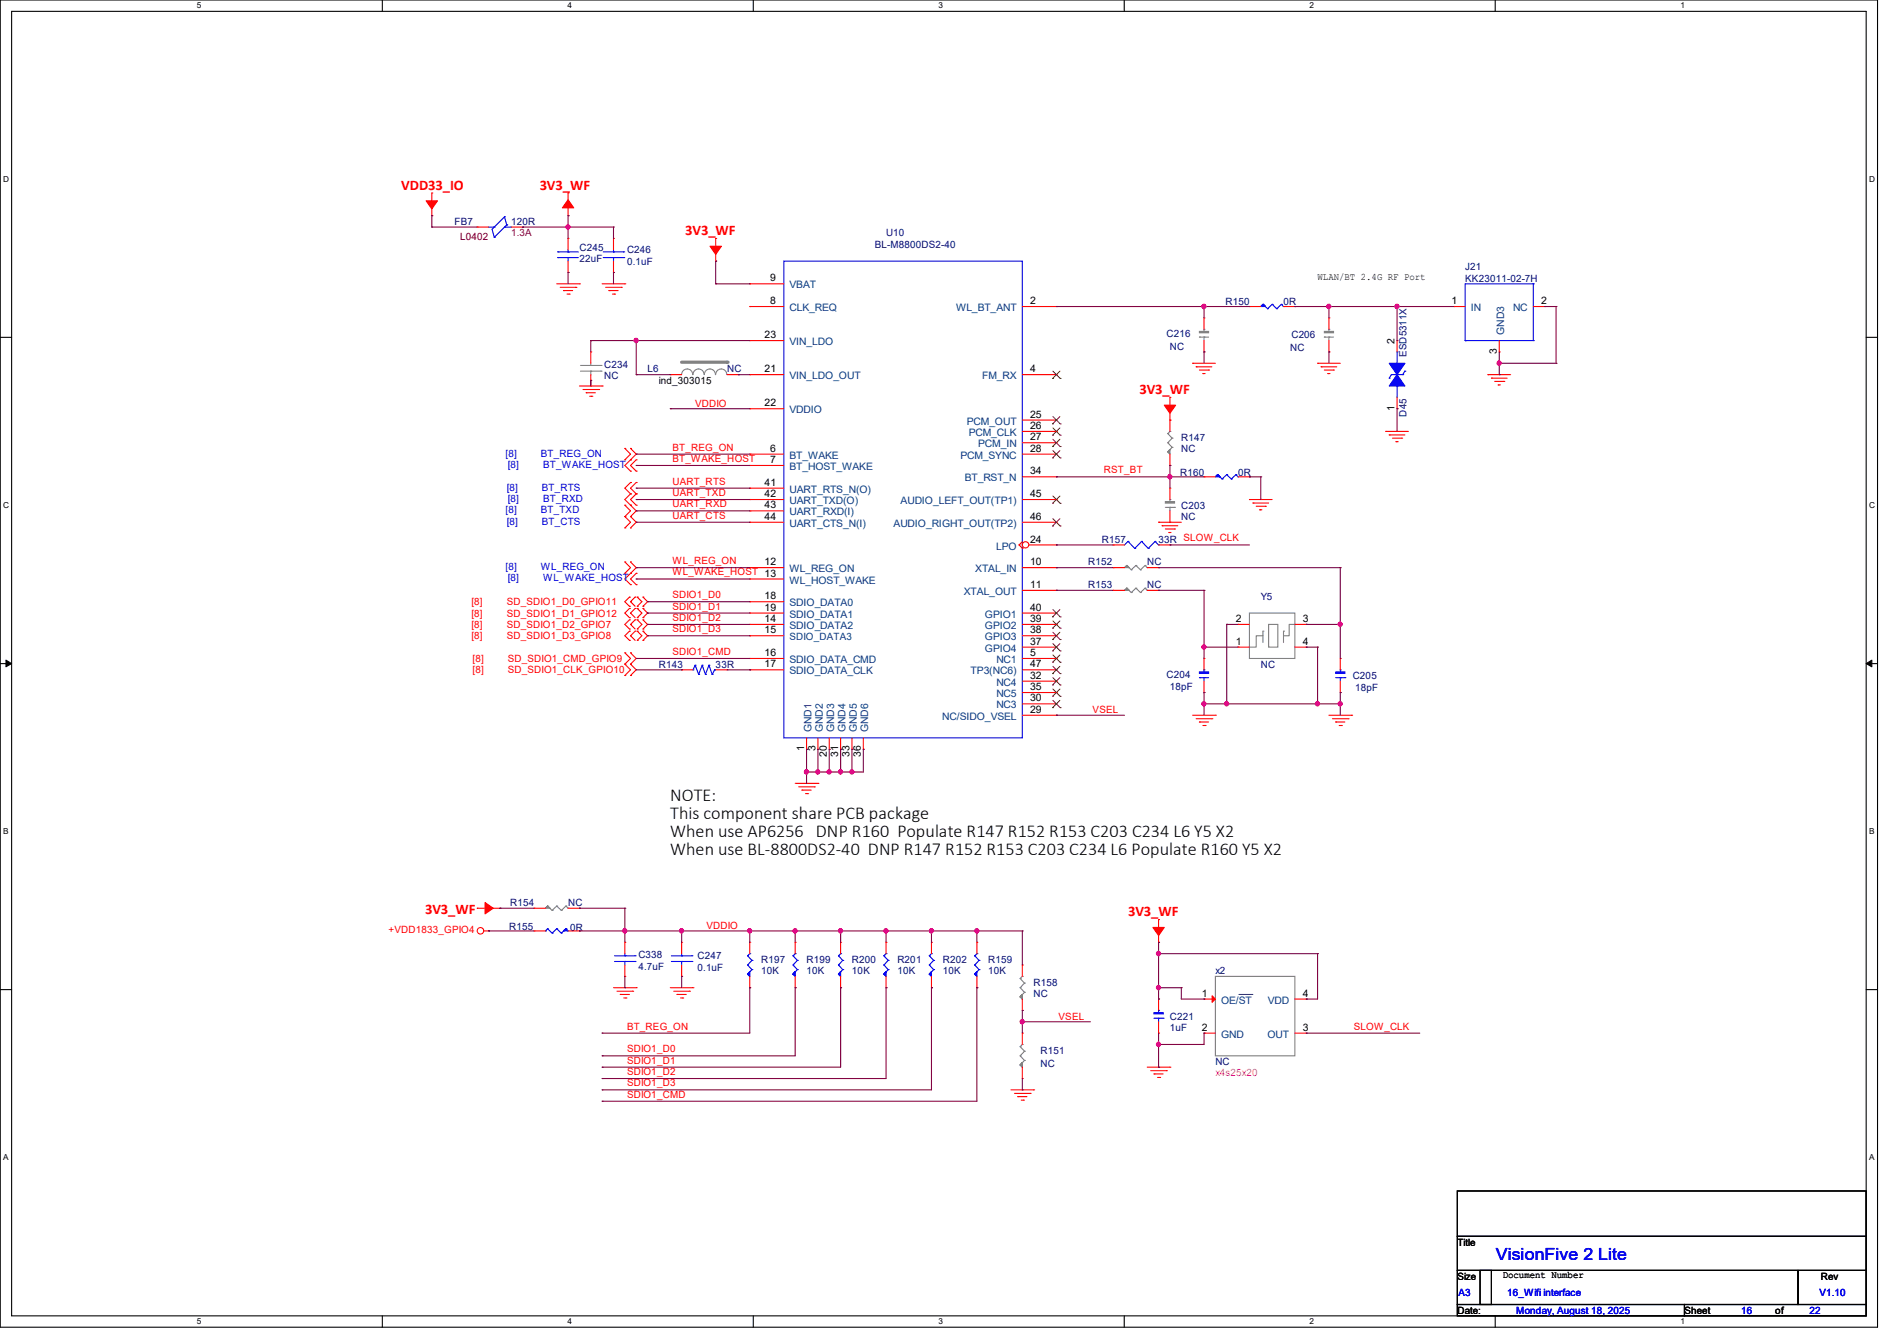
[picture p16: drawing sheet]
<svg xmlns="http://www.w3.org/2000/svg" width="297mm" height="210mm" viewBox="0 0 297 210" stroke-linecap="round" stroke-linejoin="round" font-family="sans-serif">
<defs><g id="words">
<g font-size="2.8">
<text x="104.9" y="125.4">NOTE:</text>
<text x="104.9" y="128.2">This component share PCB package</text>
<text x="104.9" y="131.1">When use AP6256 DNP R160 Populate R147 R152 R153 C203 C234 L6 Y5 X2</text>
<text x="104.9" y="133.9">When use BL-8800DS2-40 DNP R147 R152 R153 C203 C234 L6 Populate R160 Y5 X2</text>
</g>
<text font-size="2.6" fill="#00f" x="234.2" y="197.4">VisionFive 2 Lite</text>
<g font-size="2.3" fill="#f00">
<text x="62.8" y="29.7">VDD33_IO</text>
<text x="84.5" y="29.7">3V3_WF</text>
<text x="107.3" y="36.8">3V3_WF</text>
<text x="178.4" y="61.7">3V3_WF</text>
<text x="66.5" y="143.2">3V3_WF</text>
<text x="176.6" y="143.5">3V3_WF</text>
</g>
<g font-size="1.6" fill="#000080">
<text x="71.2" y="35.2">FB7</text>
<text x="80" y="35.2">120R</text>
<text x="90.7" y="39.3">C245</text>
<text x="90.7" y="41.1">22uF</text>
<text x="98.2" y="39.7">C246</text>
<text x="98.2" y="41.4">0.1uF</text>
<text x="136.9" y="38.8">BL-M8800DS2-40</text>
<text x="138.7" y="37">U10</text>
<text x="191.9" y="47.8">R150</text>
<text x="200.9" y="47.8">0R</text>
<text x="229.4" y="42.3">J21</text>
<text x="229.4" y="44.1">KK23011-02-7H</text>
<text x="182.6" y="52.8">C216</text>
<text x="202.2" y="53">C206</text>
<text x="94.6" y="57.6">C234</text>
<text x="94.6" y="59.4">NC</text>
<text x="101.4" y="58.3">L6</text>
<text x="113.8" y="58.3">NC</text>
<text x="183.2" y="54.8">NC</text>
<text x="202" y="54.9">NC</text>
<text x="220.2" y="55.8" transform="rotate(-90 220.2 55.8)">ESD5311X</text>
<text x="220.2" y="65.2" transform="rotate(-90 220.2 65.2)">D45</text>
<text x="185" y="69">R147</text>
<text x="185" y="70.8">NC</text>
<text x="184.8" y="74.5">R160</text>
<text x="193.8" y="74.5">0R</text>
<text x="185" y="79.7">C203</text>
<text x="185" y="81.4">NC</text>
<text x="170.4" y="88.6">R152</text>
<text x="172.5" y="85">R157</text>
<text x="179.6" y="88.6">NC</text>
<text x="181.4" y="85">33R SLOW_CLK</text>
<text x="170.4" y="92.1">R153</text>
<text x="179.6" y="92.1">NC</text>
<text x="197.4" y="93.9">Y5</text>
<text x="103.2" y="104.6">R143</text>
<text x="112.1" y="104.6">33R</text>
<text x="182.6" y="106.2">C204</text>
<text x="197.4" y="104.6">NC</text>
<text x="211.8" y="106.3">C205</text>
<text x="183.2" y="108.1">18pF</text>
<text x="212.2" y="108.3">18pF</text>
<text x="79.9" y="141.9">R154</text>
<text x="88.9" y="141.9">NC</text>
<text x="79.7" y="145.6">R155</text>
<text x="89.3" y="145.8">0R</text>
<text x="99.9" y="150.1">C338</text>
<text x="99.9" y="151.8">4.7uF</text>
<text x="109.2" y="150.2">C247</text>
<text x="109.2" y="152">0.1uF</text>
<text x="119.2" y="150.8">R197</text>
<text x="119.2" y="152.6">10K</text>
<text x="126.3" y="150.8">R199</text>
<text x="126.3" y="152.6">10K</text>
<text x="133.4" y="150.8">R200</text>
<text x="133.4" y="152.6">10K</text>
<text x="140.5" y="150.8">R201</text>
<text x="140.5" y="152.6">10K</text>
<text x="147.6" y="150.8">R202</text>
<text x="147.6" y="152.6">10K</text>
<text x="154.7" y="150.8">R159</text>
<text x="154.7" y="152.6">10K</text>
<text x="161.8" y="154.3">R158</text>
<text x="190.3" y="152.6">x2</text>
<text x="161.8" y="156.1">NC</text>
<text x="183.2" y="159.7">C221</text>
<text x="183.2" y="161.5">1uF</text>
<text x="162.9" y="165">R151</text>
<text x="162.9" y="167.1">NC</text>
<text x="190.3" y="166.8">NC</text>
</g>
<text font-size="1.6" fill="#800000" x="72.1" y="37.5">L0402</text>
<text font-size="1.6" fill="#800040" x="80.1" y="37">1.3A</text>
<g font-size="1.6">
<text x="120.6" y="44.1">9</text>
<text x="120.6" y="47.6">8</text>
<text x="161.3" y="47.6">2</text>
<text x="206.3" y="43.9">WLAN/BT 2.4G RF Port</text>
<text x="227.3" y="47.6">1</text>
<text x="241.3" y="47.6">2</text>
<text x="119.7" y="53">23</text>
<text x="218.4" y="53.9" transform="rotate(-90 218.4 53.9)">2</text>
<text x="119.7" y="58.3">21</text>
<text x="161.3" y="58.3">4</text>
<text x="234.4" y="55.5" transform="rotate(-90 234.4 55.5)">3</text>
<text x="103.2" y="60.1">ind_303015</text>
<text x="119.7" y="63.6">22</text>
<text x="161.3" y="65.4">25</text>
<text x="218.4" y="64.3" transform="rotate(-90 218.4 64.3)">1</text>
<text x="120.6" y="70.7">6</text>
<text x="161.3" y="67.2">26</text>
<text x="161.3" y="69">27</text>
<text x="161.3" y="70.7">28</text>
<text x="119.7" y="76.1">41</text>
<text x="119.7" y="77.9">42</text>
<text x="120.6" y="72.5">7</text>
<text x="161.3" y="74.3">34</text>
<text x="161.3" y="77.9">45</text>
<text x="119.7" y="79.6">43</text>
<text x="119.7" y="81.4">44</text>
<text x="161.3" y="81.4">46</text>
<text x="119.7" y="88.5">12</text>
<text x="161.3" y="88.5">10</text>
<text x="161.3" y="85">24</text>
<text x="119.7" y="93.9">18</text>
<text x="119.7" y="95.6">19</text>
<text x="161.3" y="95.6">40</text>
<text x="161.3" y="92.1">11</text>
<text x="119.7" y="97.4">14</text>
<text x="119.7" y="99.2">15</text>
<text x="161.3" y="97.4">39</text>
<text x="161.3" y="99.2">38</text>
<text x="161.3" y="101">37</text>
<text x="193.5" y="101">1</text>
<text x="193.5" y="97.4">2</text>
<text x="204" y="101">4</text>
<text x="204" y="97.4">3</text>
<text x="119.7" y="102.7">16</text>
<text x="119.7" y="104.5">17</text>
<text x="161.3" y="106.3">32</text>
<text x="161.3" y="104.5">47</text>
<text x="161.3" y="102.7">5</text>
<text x="161.3" y="111.6">29</text>
<text x="161.3" y="109.9">30</text>
<text x="161.3" y="108.1">35</text>
<text x="125.9" y="117.7" transform="rotate(-90 125.9 117.7)">1</text>
<text x="127.7" y="117.7" transform="rotate(-90 127.7 117.7)">3</text>
<text x="129.5" y="118.6" transform="rotate(-90 129.5 118.6)">20</text>
<text x="131.2" y="118.6" transform="rotate(-90 131.2 118.6)">31</text>
<text x="133" y="118.6" transform="rotate(-90 133 118.6)">33</text>
<text x="134.8" y="118.6" transform="rotate(-90 134.8 118.6)">36</text>
<text x="188.2" y="161.4">2</text>
<text x="188.2" y="156.1">1</text>
<text x="204" y="161.4">3</text>
<text x="204" y="156.1">4</text>
<text x="228.2" y="195.1">Title</text>
<text x="228.2" y="200.4">Size</text>
<text x="235.3" y="200.2">Document Number</text>
<text x="285.1" y="200.4">Rev</text>
<text x="228.2" y="205.7">Date:</text>
<text x="263.7" y="205.7">Sheet</text>
<text x="278" y="205.7">of</text>
</g>
<g font-size="1.6" fill="#004080">
<text x="123.6" y="45.2">VBAT</text>
<text x="123.6" y="48.7">CLK_REQ</text>
<text x="149.7" y="48.7">WL_BT_ANT</text>
<text x="230.3" y="48.7">IN</text>
<text x="235.5" y="52.5" transform="rotate(-90 235.5 52.5)">GND3</text>
<text x="236.9" y="48.7">NC</text>
<text x="123.6" y="59.4">VIN_LDO_OUT</text>
<text x="123.6" y="54.1">VIN_LDO</text>
<text x="153.8" y="59.4">FM_RX</text>
<text x="123.6" y="64.7">VDDIO</text>
<text x="123.6" y="71.8">BT_WAKE</text>
<text x="150.4" y="71.8">PCM_SYNC</text>
<text x="151.4" y="66.5">PCM_OUT</text>
<text x="151.7" y="68.3">PCM_CLK</text>
<text x="153.2" y="70.1">PCM_IN</text>
<text x="123.6" y="73.6">BT_HOST_WAKE</text>
<text x="123.6" y="77.2">UART_RTS_N(O)</text>
<text x="151" y="75.4">BT_RST_N</text>
<text x="123.6" y="79">UART_TXD(O)</text>
<text x="123.6" y="80.7">UART_RXD(I)</text>
<text x="123.6" y="82.5">UART_CTS_N(I)</text>
<text x="139.9" y="82.5">AUDIO_RIGHT_OUT(TP2)</text>
<text x="141" y="79">AUDIO_LEFT_OUT(TP1)</text>
<text x="123.6" y="89.6">WL_REG_ON</text>
<text x="152.7" y="89.6">XTAL_IN</text>
<text x="156" y="86.1">LPO</text>
<text x="123.6" y="91.4">WL_HOST_WAKE</text>
<text x="123.6" y="95">SDIO_DATA0</text>
<text x="150.9" y="93.2">XTAL_OUT</text>
<text x="123.6" y="96.7">SDIO_DATA1</text>
<text x="123.6" y="98.5">SDIO_DATA2</text>
<text x="123.6" y="100.3">SDIO_DATA3</text>
<text x="154.2" y="96.7">GPIO1</text>
<text x="154.2" y="98.5">GPIO2</text>
<text x="154.2" y="100.3">GPIO3</text>
<text x="123.6" y="103.8">SDIO_DATA_CMD</text>
<text x="123.6" y="105.6">SDIO_DATA_CLK</text>
<text x="152" y="105.6">TP3(NC6)</text>
<text x="154.2" y="102.1">GPIO4</text>
<text x="156" y="107.4">NC4</text>
<text x="156" y="103.8">NC1</text>
<text x="147.5" y="112.7">NC/SIDO_VSEL</text>
<text x="156" y="111">NC3</text>
<text x="156" y="109.2">NC5</text>
<text x="127" y="114.7" transform="rotate(-90 127 114.7)">GND1</text>
<text x="128.8" y="114.7" transform="rotate(-90 128.8 114.7)">GND2</text>
<text x="130.6" y="114.7" transform="rotate(-90 130.6 114.7)">GND3</text>
<text x="132.4" y="114.7" transform="rotate(-90 132.4 114.7)">GND4</text>
<text x="134.2" y="114.7" transform="rotate(-90 134.2 114.7)">GND5</text>
<text x="135.9" y="114.7" transform="rotate(-90 135.9 114.7)">GND6</text>
<text x="191.2" y="157.2">OE/ST</text>
<text x="198.5" y="157.2">VDD</text>
<text x="191.2" y="162.5">GND</text>
<text x="198.5" y="162.5">OUT</text>
</g>
<g font-size="1.6" fill="#f00">
<text x="108.8" y="63.7">VDDIO</text>
<text x="105.3" y="70.6">BT_REG_ON</text>
<text x="105.3" y="72.3">BT_WAKE_HOST</text>
<text x="105.3" y="75.9">UART_RTS</text>
<text x="105.3" y="77.7">UART_TXD</text>
<text x="172.8" y="74.1">RST_BT</text>
<text x="105.3" y="79.5">UART_RXD</text>
<text x="105.3" y="81.2">UART_CTS</text>
<text x="105.3" y="88.3">WL_REG_ON</text>
<text x="73.8" y="94.8">[8]</text>
<text x="79.3" y="94.8">SD_SDIO1_D0_GPIO11</text>
<text x="105.3" y="90.1">WL_WAKE_HOST 13</text>
<text x="105.3" y="93.7">SDIO1_D0</text>
<text x="105.3" y="95.5">SDIO1_D1</text>
<text x="73.8" y="96.6">[8]</text>
<text x="73.8" y="98.3">[8]</text>
<text x="73.8" y="100.1">[8]</text>
<text x="79.3" y="96.6">SD_SDIO1_D1_GPIO12</text>
<text x="79.3" y="98.3">SD_SDIO1_D2_GPIO7</text>
<text x="79.3" y="100.1">SD_SDIO1_D3_GPIO8</text>
<text x="105.3" y="97.2">SDIO1_D2</text>
<text x="105.3" y="99">SDIO1_D3</text>
<text x="74" y="103.7">[8]</text>
<text x="74" y="105.4">[8]</text>
<text x="79.5" y="103.7">SD_SDIO1_CMD_GPIO9</text>
<text x="79.5" y="105.4">SD_SDIO1_CLK_GPIO10</text>
<text x="105.3" y="102.6">SDIO1_CMD</text>
<text x="171.1" y="111.7">VSEL</text>
<text x="60.8" y="146.2">+VDD1833_GPIO4</text>
<text x="110.6" y="145.5">VDDIO</text>
<text x="98.2" y="161.2">BT_REG_ON</text>
<text x="165.7" y="159.7">VSEL</text>
<text x="212" y="161.2">SLOW_CLK</text>
<text x="98.2" y="164.8">SDIO1_D0</text>
<text x="98.2" y="166.6">SDIO1_D1</text>
<text x="98.2" y="171.9">SDIO1_CMD</text>
<text x="98.2" y="168.4">SDIO1_D2</text>
<text x="98.2" y="170.1">SDIO1_D3</text>
</g>
<g font-size="1.6" fill="#00f">
<text x="79.2" y="71.5">[8]</text>
<text x="84.7" y="71.5">BT_REG_ON</text>
<text x="79.3" y="76.8">[8]</text>
<text x="79.5" y="73.3">[8]</text>
<text x="84.8" y="76.8">BT_RTS</text>
<text x="85" y="73.3">BT_WAKE_HOST</text>
<text x="79.2" y="80.4">[8]</text>
<text x="79.3" y="82.2">[8]</text>
<text x="79.5" y="78.6">[8]</text>
<text x="84.7" y="80.4">BT_TXD</text>
<text x="84.8" y="82.2">BT_CTS</text>
<text x="85" y="78.6">BT_RXD</text>
<text x="79.2" y="89.3">[8]</text>
<text x="84.7" y="89.3">WL_REG_ON</text>
<text x="79.5" y="91.1">[8]</text>
<text x="85" y="91.1">WL_WAKE_HOST</text>
<text x="228.3" y="202.9">A3</text>
<text x="236" y="202.9">16_Wifi interface</text>
<text x="284.9" y="202.9">V1.10</text>
<text x="237.4" y="205.7">Monday, August 18, 2025</text>
<text x="272.6" y="205.7">16</text>
<text x="283.3" y="205.7">22</text>
</g>
<text font-size="1.6" fill="#f0f" x="190.3" y="168.6">x4s25x20</text>
<g font-size="1.3">
<text x="30.8" y="1.3">5</text>
<text x="88.9" y="1.3">4</text>
<text x="146.9" y="1.3">3</text>
<text x="205" y="1.3">2</text>
<text x="263.1" y="1.3">1</text>
<text x=".5" y="28.4">D</text>
<text x="292.7" y="28.4">D</text>
<text x=".5" y="79.5">C</text>
<text x="292.7" y="79.5">C</text>
<text x=".5" y="130.6">B</text>
<text x="292.7" y="130.6">B</text>
<text x=".5" y="181.7">A</text>
<text x="292.7" y="181.7">A</text>
<text x="30.8" y="207.4">5</text>
<text x="88.9" y="207.4">4</text>
<text x="146.9" y="207.4">3</text>
<text x="205" y="207.4">2</text>
<text x="263.1" y="207.4">1</text>
</g>
</g></defs>
<path d="M0 0h294v207.9h-294zM1.8 1.8h290.4v204.3h-290.4z" fill="none" stroke="#000" stroke-width=".17"/>
<g fill="#fff">
<path d="M30.8 .2h.7v1.4h-.7z"/>
<path d="M30.8 206.2h.7v1.4h-.7z"/>
</g>
<path d="M59.9 0v1.8M59.9 206.1v1.8" fill="none" stroke="#000" stroke-width=".17"/>
<g fill="#fff">
<path d="M88.9 .2h.6v1.4h-.6z"/>
<path d="M88.9 206.2h.6v1.4h-.6z"/>
</g>
<path d="M117.9 0v1.8M117.9 206.1v1.8" fill="none" stroke="#000" stroke-width=".17"/>
<g fill="#fff">
<path d="M146.9 .2h.7v1.4h-.7z"/>
<path d="M146.9 206.2h.7v1.4h-.7z"/>
</g>
<path d="M176 0v1.8M176 206.1v1.8" fill="none" stroke="#000" stroke-width=".17"/>
<g fill="#fff">
<path d="M205 .2h.7v1.4h-.7z"/>
<path d="M205 206.2h.7v1.4h-.7z"/>
</g>
<path d="M234.1 0v1.8M234.1 206.1v1.8" fill="none" stroke="#000" stroke-width=".17"/>
<g fill="#fff">
<path d="M263.1 .2h.7v1.4h-.7z"/>
<path d="M263.1 206.2h.7v1.4h-.7z"/>
<path d="M.5 27.3h.9v1.4h-.9z"/>
<path d="M292.7 27.3h.8v1.4h-.8z"/>
<path d="M.5 78.4h.9v1.4h-.9z"/>
<path d="M292.7 78.4h.8v1.4h-.8z"/>
</g>
<path d="M0 52.8h1.8M292.2 52.8h1.8" fill="none" stroke="#000" stroke-width=".17"/>
<g fill="#fff">
<path d="M.5 129.5h.8v1.4h-.8z"/>
<path d="M292.7 129.5h.8v1.4h-.8z"/>
</g>
<path d="M0 103.9h1.8M292.2 103.9h1.8" fill="none" stroke="#000" stroke-width=".17"/>
<path d="M.9 103.4l.9 .5-.9 .5zM292.2 103.9l.9-.5v1z" fill="#000" stroke="#000" stroke-width=".16"/>
<g fill="#fff">
<path d="M.5 180.5h.8v1.4h-.8z"/>
<path d="M292.7 180.5h.8v1.4h-.8z"/>
</g>
<path d="M0 155h1.8M292.2 155h1.8M228.2 186.5h64v7.1h-64zM228.2 193.6h64v5.4h-64zM228.2 199h5.3v5.3h-5.3zM231.7 199h49.8v5.3h-49.8zM281.5 199h10.7v5.3h-10.7zM228.2 204.3h35.5v1.8h-35.5zM263.7 204.3h28.5v1.8h-28.5z" fill="none" stroke="#000" stroke-width=".17"/>
<g fill="none" stroke="#f00" stroke-width=".17">
<path d="M67.6 33.8h.1M67.6 30.2h.1M67.6 30.2v2M67.6 32.6v1.2M88.9 33.8h.1M88.9 30.2h.1M88.9 30.2v2M88.9 32.6v1.2M112.1 37.3h.1M112.1 37.3v2M112.1 39.7v1.2M87.2 44.4h3.5"/>
<path d="M87.7 45h2.5M88.2 45.5h.1M88.2 45.5h1.5M88.8 46.1h.3M89.1 46.1h.1M90.2 45h.1M90.7 44.4h.1M94.3 44.4h3.5M94.8 45h2.5M95.3 45.5h.1M95.3 45.5h1.5M95.9 46.1h.3"/>
<path d="M96.2 46.1h.1M97.3 45h.1M97.8 44.4h.1M112.1 40.9h.1M186.7 56.9h.1M186.7 56.9h3.6M187.3 57.4h.1M187.3 57.4h2.4M187.8 58h1.4M188.3 58.5h.1M188.3 58.5h.4M188.5 49.8h.1"/>
<path d="M188.5 55.1h.1M188.5 49.8v1.8M188.5 53.3v1.8M189.2 58h.1M206.3 56.9h.1M206.3 56.9h3.5M206.8 57.4h.1M206.8 57.4h2.5M207.3 58h1.5M207.9 58.5h.1M207.9 58.5h.3M208.8 58h.1"/>
<path d="M233 58.7h.1M233 58.7h3.5M233.5 59.2h.1M233.5 59.2h2.5M234 59.7h1.5M235.5 59.7h.1M90.7 60.5h3.6M91.3 61h2.4M91.8 61.5h.1M91.8 61.5h1.4M92.3 62.1h.4M92.7 62.1h.1"/>
<path d="M93.7 61h.1M94.3 60.5h.1M97.8 72h.1M97.8 70.2h.1M97.8 79.1h.1M97.8 70.2l.9 .9-.9 .9M97.8 79.1l.9 .9-.9 .9M98.7 70.2h.1M98.7 72h.1M98.7 73.8h.1M98.7 77.3h.1M98.7 75.6h.1"/>
<path d="M98.7 79.1h.1M98.7 70.2l.9 .9-1.8 1.8 .9 .9M98.7 75.6l-.9 .9 .9 .8M98.7 77.3l-.9 .9 1.8 1.8-.9 .9M99.6 72h.1M99.6 73.8h.1M99.6 77.3h.1M99.6 75.6h.1M99.6 79.1h.1M99.6 72l-.9 .9 .9 .9M99.6 75.6l-.9 .9 .9 .8M99.6 77.3l-.9 .9 .9 .9"/>
<path d="M183.2 65.8h.1M183.2 62.2h.1M183.2 76.5h.1M183.2 62.2v2M183.2 64.6v1.2M183.2 76.5v1.7M195.6 78.2h.1M195.6 78.2h3.6M196.2 78.8h.1M196.2 78.8h2.4M196.7 79.3h1.4M197.2 79.8h.1"/>
<path d="M197.2 79.8h.4M198.1 79.3h.1M217 67.6h.1M217 67.6h3.5M217.5 68.1h.1M217.5 68.1h2.5M218 68.6h1.5M218.6 69.2h.1M218.6 69.2h.3M219.5 68.6h.1M234.6 60.3h.1M234.6 60.3h.3"/>
<path d="M97.8 80.9h.1M97.8 82.7h.1M97.8 89.8h.1M97.8 88h.1M97.8 80.9l.9 .9-.9 .9M97.8 88l.9 .9-.9 .9M98.6 95h.1M98.6 93.5h.1M98.6 96.7h.1M98.6 95.3h.1M98.6 98.5h.1M98.6 97.1h.1"/>
<path d="M98.6 98.8h.1M98.6 97.1l-.8 .7 .8 .7M98.6 93.5l-.8 .7 .8 .8M98.6 98.8l-.8 .8 .8 .7M98.6 95.3l-.8 .7 .8 .7M98.7 80.9h.1M98.7 82.7h.1M98.7 88h.1M98.7 89.8h.1M98.7 91.6h.1M98.7 94.2h.1M98.7 96h.1"/>
<path d="M98.7 97.8h.1M98.7 99.6h.1M98.7 80.9l.9 .9-.9 .9M98.7 88l.9 .9-1.8 1.8 .9 .9M98.7 94.2l.7 .8M98.7 96l.7 .7M98.7 97.8l.7 .7M98.7 99.6l.7 .7M99.4 93.5h.1M99.4 95.3h.1M99.4 97.1h.1M99.4 98.8h.1"/>
<path d="M99.4 95.3l-.7 .7M99.4 93.5l-.7 .7M99.4 97.1l-.7 .7M99.4 98.8l-.7 .8M99.6 89.8h.1M99.6 91.6h.1M99.6 89.8l-.9 .9 .9 .9M99.8 93.5h.1M99.8 95h.1M99.8 95.3h.1M99.8 96.7h.1M99.8 97.1h.1"/>
<path d="M99.8 98.5h.1M99.8 98.8h.1M99.8 93.5l.7 .7-.7 .8M99.8 95.3l.7 .7-.7 .7M99.8 97.1l.7 .7-.7 .7M99.8 98.8l.7 .8-.7 .7M100.7 93.5h.1M100.7 95h.1M100.7 95.3h.1M100.7 96.7h.1M100.7 97.1h.1M100.7 98.5h.1"/>
<path d="M100.7 98.8h.1M100.7 93.5l.7 .7-.7 .8M100.7 97.1l.7 .7-.7 .7M100.7 95.3l.7 .7-.7 .7M100.7 98.8l.7 .8-.7 .7M181.4 81.8h.1M181.4 81.8h3.6M181.9 82.3h.1M181.9 82.3h2.5M182.5 82.8h1.4M183 83.4h.1M183 83.4h.3"/>
<path d="M183.2 81.8h.1M183.2 80v1.8M183.9 82.8h.1M97.8 104h.1M97.8 102.2h.1M97.8 105.8h.1M97.8 102.2l.9 .9-.9 .9M97.8 104l.9 .9-.9 .9M98.6 100.3h.1M98.7 102.2h.1M98.7 104h.1M98.7 105.8h.1"/>
<path d="M98.7 102.2l.9 .9-.9 .9M98.7 104l.9 .9-.9 .9M99.8 100.3h.1M100.7 100.3h.1M106.7 104.9h.1M106.7 104.9h1.8M112.1 104.9h1.7M113.8 104.9h.1M186.7 112h3.6M187.3 112.6h2.4M187.8 113.1h.1M187.8 113.1h1.4"/>
<path d="M188.3 113.6h.4M188.7 113.6h.1M189.7 112.6h.1M190.3 112h.1M208.1 112h3.5M208.6 112.6h2.5M209.1 113.1h.1M209.1 113.1h1.5M209.7 113.6h.3M210 113.6h.1M211.1 112.6h.1M211.6 112h.1"/>
<path d="M124.5 122.7h3.6M125.1 123.2h2.4M125.6 123.7h.1M125.6 123.7h1.4M126.1 124.3h.3M126.4 124.3h.1M127.5 123.2h.1M128.1 122.7h.1M74.7 142.2h.1M74.7 142.2h2M75.8 145.8h.7M76.5 145.8h.1"/>
<path d="M77 142.2h1.3M78.3 142.2h.1M96.1 154.7h3.5M96.6 155.2h2.5M97.1 155.7h.1M97.1 155.7h1.5M97.7 156.3h.3M98 156.3h.1M99.1 155.2h.1M99.6 154.7h.1M104.9 154.7h3.6M105.5 155.2h2.4"/>
<path d="M106 155.7h.1M106 155.7h1.4M106.6 156.3h.3M106.9 156.3h.1M107.9 155.2h.1M108.5 154.7h.1M131.6 154.7h.1M131.6 147.6h.1M131.6 147.6v1.8M131.6 152.9v1.8M138.7 154.7h.1M138.7 147.6h.1"/>
<path d="M138.7 147.6v1.8M138.7 152.9v1.8M181.4 147.6h.1M181.4 144h.1M181.4 144v2M181.4 146.3v1.3M158.3 170.7h3.5M158.8 171.2h2.5M159.3 171.7h.1M159.3 171.7h1.5M159.9 172.3h.3M160.2 172.3h.1"/>
<path d="M161.3 171.2h.1M161.8 170.7h.1M179.6 167.1h3.6M180.2 167.7h2.4M180.7 168.2h.1M180.7 168.2h1.4M181.2 168.7h.4M181.6 168.7h.1M182.6 167.7h.1M183.2 167.1h.1"/>
<circle cx="75.2" cy="145.8" r=".51"/>
</g>
<g fill="#f00" stroke="#f00" stroke-width=".17">
<path d="M111.2 38.6h1.7l-.8 1.2z" fill-rule="evenodd"/>
<path d="M88.9 31.3l.9 1.3h-1.7z" fill-rule="evenodd"/>
<path d="M66.7 31.5h1.8l-.9 1.2z" fill-rule="evenodd"/>
<path d="M75.9 141.4l1.3 .8-1.3 .9z" fill-rule="evenodd"/>
<path d="M180.5 145.2h1.8l-.9 1.3z" fill-rule="evenodd"/>
<path d="M182.3 63.5h1.8l-.9 1.2z" fill-rule="evenodd"/>
</g>
<g fill="none" stroke="#808080" stroke-width=".17">
<path d="M106.7 58.7a.87 .87 0 0 1 .9-.9 .87 .87 0 0 1 .9 .9M108.5 58.7a.87 .87 0 0 1 .9-.9 .87 .87 0 0 1 .8 .9M110.3 58.7a.87 .87 0 0 1 .8-.9 .87 .87 0 0 1 .9 .9M112.1 58.7a.87 .87 0 0 1 .8-.9 .87 .87 0 0 1 .9 .9M187.8 52.8h.1M187.8 52.8h1.4M188.5 52.8h.1M188.5 51.6h.1M188.5 51.6v.3M188.5 52.8v.5M182.5 79.5h1.4M183.2 79.5h.1"/>
<path d="M183.2 78.2h.1M183.2 78.2v.4M183.2 79.5v.5M183.9 79.5h.1"/>
</g>
<g fill="#808080" stroke="#808080" stroke-width=".17">
<path d="M187.8 51.9h1.4v.2h-1.4z" fill-rule="evenodd"/>
<path d="M182.5 78.6h1.4v.2h-1.4z" fill-rule="evenodd"/>
</g>
<g fill="none" stroke="#00f" stroke-width=".17">
<path d="M108.5 104.9h.1M108.8 104.2h.1M108.8 104.2l.6 1.4M108.8 104.2l-.3 .7M109.4 105.6h.1M109.9 104.2h.1M109.9 104.2l.5 1.4M109.9 104.2l-.5 1.4M110.4 105.6h.1M111 104.2h.1M111 104.2l.5 1.4M111 104.2l-.6 1.4"/>
<path d="M111.5 105.6h.1M111.9 104.9h.1M111.9 104.9l-.4 .7M111.9 104.9h.2M131.3 152.6h.1M131.3 151.1h.1M131.3 149.7h.1M131.3 152.6l.3 .3M131.3 151.1l.7 .7M131.3 149.7l.7 .7M131.6 149.4h.1M131.6 149.4l-.3 .3"/>
<path d="M132 151.8h.1M132 150.4h.1M132 151.8l-.7 .8M132 150.4l-.7 .7M138.4 152.6h.1M138.4 151.1h.1M138.4 149.7h.1M138.4 152.6l.3 .3M138.4 151.1l.7 .7M138.4 149.7l.7 .7M138.7 149.4h.1M138.7 149.4l-.3 .3"/>
<path d="M139.1 151.8h.1M139.1 150.4h.1M139.1 151.8l-.7 .8M139.1 150.4l-.7 .7"/>
</g>
<g fill="#00f" stroke="#00f" stroke-width=".17">
<path d="M138.7 152.2v.7l-.3-.3z" fill-rule="evenodd"/>
<path d="M131.6 152.2v.7l-.3-.3z" fill-rule="evenodd"/>
</g>
<path d="M106.7 56.7h7.1" fill="none" stroke="#808080" stroke-width=".51"/>
<circle cx="113.8" cy="56.7" r=".25" fill="#808080"/>
<g fill="none" stroke="#f00" stroke-width=".17">
<path d="M104.9 58.7h.1M104.9 58.7h1.8M113.8 58.7h1.8M115.6 58.7h.1M117.4 44.4h.1M117.4 48h.1M117.4 58.7h.1M117.4 53.3h.1M117.4 58.7h5.3M117.4 48h5.3M117.4 44.4h5.3M117.4 53.3h5.3"/>
<path d="M160.1 58.7h5.3M160.1 48h5.3M165.4 48h.1M165.4 58.7h.1M195.6 48h.1M195.6 48h1.8M201 48h1.7M202.7 48h.1M117.4 71.1h.1M117.4 72.9h.1M117.4 64h.1M117.4 71.1h5.3"/>
<path d="M117.4 72.9h5.3M117.4 64h5.3M117.4 88.9h.1M117.4 90.7h.1M117.4 94.2h.1M117.4 96h.1M117.4 97.8h.1M117.4 99.6h.1M117.4 96h5.3M117.4 88.9h5.3M117.4 90.7h5.3M117.4 94.2h5.3"/>
<path d="M117.4 97.8h5.3M117.4 99.6h5.3M159.6 85.3h.1M159.6 85.3l.5 .6M160.1 85.9h.1M160.1 96h5.3M160.1 88.9h5.3M160.1 92.5h5.3M160.1 84.8l-.5 .5M165.4 96h.1M165.4 88.9h.1M165.4 92.5h.1"/>
<path d="M117.4 103.1h.1M117.4 104.9h.1M117.4 103.1h5.3M117.4 104.9h5.3M126.3 117.3h.1M126.3 115.6v1.7M128.1 117.3h.1M128.1 115.6v1.7M129.8 117.3h.1M129.8 115.6v1.7M131.6 117.3h.1M131.6 115.6v1.7"/>
<path d="M133.4 117.3h.1M133.4 115.6v1.7M135.2 117.3h.1M135.2 115.6v1.7M181.4 156.5h.1M181.4 156.5v1.7M181.4 161.8h.1M181.4 160v1.8"/>
</g>
<g fill="none" stroke="#00f" stroke-width=".17">
<path d="M122.7 40.9h37.4v74.7h-37.4zM197.7 47.7h.1M197.7 47.7l-.3 .3M197.7 47.7l.8 .6M198.5 48.3h.1M199.2 47.7h.1M199.2 47.7l-.7 .6M199.2 47.7l.7 .6M199.9 48.3h.1M200.6 47.7h.1M200.6 47.7l-.7 .6M200.6 47.7l.4 .3"/>
<path d="M201 48h.1M180.7 159.5h1.4M181.4 159.5h.1M181.4 158.2h.1M181.4 158.2v.4M181.4 159.5v.5M182.1 159.5h.1"/>
</g>
<g fill="#00f" stroke="#00f" stroke-width=".17">
<path d="M180.7 158.6h1.4v.2h-1.4z" fill-rule="evenodd"/>
<path d="M197.7 47.7l.4 .3h-.7l.3-.3 .4 .3z" fill-rule="evenodd"/>
</g>
<path d="M164.8 59.3h.1M164.8 58.1l1.2 1.2M165.9 58.1l-1.1 1.2M166 59.3h.1M164.8 96.6h.1M164.8 95.5l1.2 1.1M165.9 95.5l-1.1 1.1M166 96.6h.1" fill="none" stroke="#804000" stroke-width=".16"/>
<circle cx="160.6" cy="85.3" r=".5" fill="#fff" stroke="#f00" stroke-width=".17"/>
<g fill="none" stroke="#f00" stroke-width=".17">
<path d="M74.7 35.6h.1M74.7 35.6h1.8M80.1 35.6h1.7M81.8 35.6h.1M88.9 37.3h.1M88.9 37.3v1.8M96.1 37.3h.1M96.1 37.3v1.8M88.9 42.7h.1M88.9 40.9v1.8M92.5 55.1h.1M92.5 55.1v1.8"/>
<path d="M92.5 58.7v1.8M96.1 42.7h.1M96.1 40.9v1.8M208.1 49.8h.1M208.1 55.1h.1M208.1 49.8v1.8M208.1 53.3v1.8M218.7 53.3h.1M218.7 53.3v1.8M227.6 48h.1M227.6 48h1.8M234.7 55.1h.1"/>
<path d="M234.7 53.3v1.8M240.1 48h1.8M241.9 48h.1M92.5 60.5h.1M117.4 76.5h.1M117.4 78.2h.1M117.4 76.5h5.3M117.4 78.2h5.3M160.1 65.8h5.3M160.1 67.6h5.3M160.1 69.3h5.3M160.1 71.1h5.3"/>
<path d="M160.1 74.7h5.3M160.1 78.2h5.3M165.4 65.8h.1M165.4 67.6h.1M165.4 69.3h.1M165.4 71.1h.1M165.4 74.7h.1M165.4 78.2h.1M183.2 72.9h.1M183.2 65.8h.1M183.2 65.8v1.8M183.2 71.1v1.8"/>
<path d="M188.5 74.7h.1M188.5 74.7h1.8M193.8 74.7h1.8M195.6 74.7h.1M218.7 64h.1M218.7 62.2v1.8M117.4 80h.1M117.4 81.8h.1M117.4 80h5.3M117.4 81.8h5.3M160.1 97.8h5.3M160.1 99.6h5.3"/>
<path d="M160.1 81.8h5.3M161.1 85.3h4.3M165.4 85.3h.1M165.4 97.8h.1M165.4 99.6h.1M165.4 81.8h.1M174.3 88.9h.1M174.3 85.3h.1M174.3 92.5h.1M174.3 85.3h1.8M174.3 88.9h1.8M174.3 92.5h1.8"/>
<path d="M179.6 88.9h1.8M179.6 92.5h1.8M181.4 88.9h.1M181.4 92.5h.1M181.4 85.3h1.8M183.2 85.3h.1M193.8 97.8h.1M193.8 97.8h1.8M202.7 97.8h1.8M204.5 97.8h.1M160.1 112h5.3M160.1 110.2h5.3"/>
<path d="M160.1 106.7h5.3M160.1 108.5h5.3M160.1 101.3h5.3M160.1 104.9h5.3M160.1 103.1h5.3M165.4 112h.1M165.4 110.2h.1M165.4 106.7h.1M165.4 108.5h.1M165.4 101.3h.1M165.4 104.9h.1M165.4 103.1h.1"/>
<path d="M188.5 103.1h.1M188.5 108.5h.1M188.5 103.1v1.8M188.5 106.7v1.8M193.8 101.3h.1M193.8 101.3h1.8M202.7 101.3h1.8M204.5 101.3h.1M209.8 103.1h.1M209.8 108.5h.1M209.8 103.1v1.8M209.8 106.7v1.8"/>
<path d="M83.6 145.8h.1M83.6 142.2h.1M83.6 145.8h1.8M83.6 142.2h1.8M88.9 145.8h1.8M88.9 142.2h1.8M90.7 145.8h.1M90.7 142.2h.1M97.8 147.6h.1M97.8 152.9h.1M97.8 147.6v1.8M97.8 151.1v1.8"/>
<path d="M106.7 147.6h.1M106.7 152.9h.1M106.7 147.6v1.8M106.7 151.1v1.8M117.4 154.7h.1M117.4 147.6h.1M117.4 147.6v1.8M117.4 152.9v1.8M124.5 154.7h.1M124.5 147.6h.1M124.5 147.6v1.8M124.5 152.9v1.8"/>
<path d="M145.8 154.7h.1M145.8 147.6h.1M145.8 147.6v1.8M145.8 152.9v1.8M153 154.7h.1M153 147.6h.1M153 147.6v1.8M153 152.9v1.8M160.1 158.2h.1M160.1 151.1h.1M160.1 151.1v1.8M160.1 156.5v1.7"/>
<path d="M188.5 156.5h.1M188.5 156.5h1.8M202.7 156.5h1.8M204.5 156.5h.1M160.1 168.9h.1M160.1 161.8h.1M160.1 161.8v1.8M160.1 167.1v1.8M188.5 161.8h.1M188.5 161.8h1.8M202.7 161.8h1.8M204.5 161.8h.1"/>
</g>
<g fill="none" stroke="#804000" stroke-width=".16">
<path d="M164.8 66.4h.1M164.8 68.2h.1M164.8 69.9h.1M164.8 71.7h.1M164.8 78.8h.1M164.8 65.2l1.2 1.2M164.8 67l1.2 1.2M164.8 68.8l1.2 1.1M164.8 70.6l1.2 1.1M164.8 77.7l1.2 1.1M165.9 65.2l-1.1 1.2M165.9 67l-1.1 1.2"/>
<path d="M165.9 68.8l-1.1 1.1M165.9 70.6l-1.1 1.1M165.9 77.7l-1.1 1.1M166 66.4h.1M166 68.2h.1M166 69.9h.1M166 71.7h.1M166 78.8h.1M164.8 98.4h.1M164.8 82.4h.1M164.8 97.2l1.2 1.2M164.8 99l1.2 1.2"/>
<path d="M164.8 81.2l1.2 1.2M165.9 97.2l-1.1 1.2M165.9 99l-1.1 1.2M165.9 81.2l-1.1 1.2M166 98.4h.1M166 82.4h.1M164.8 110.8h.1M164.8 107.3h.1M164.8 109.1h.1M164.8 100.2h.1M164.8 101.9h.1M164.8 105.5h.1"/>
<path d="M164.8 103.7h.1M164.8 109.7l1.2 1.1M164.8 106.1l1.2 1.2M164.8 107.9l1.2 1.2M164.8 100.8l1.2 1.1M164.8 104.4l1.2 1.1M164.8 102.6l1.2 1.1M165.9 109.7l-1.1 1.1M165.9 106.1l-1.1 1.2M165.9 107.9l-1.1 1.2M165.9 100.8l-1.1 1.1M165.9 104.4l-1.1 1.1"/>
<path d="M165.9 102.6l-1.1 1.1M166 110.8h.1M166 107.3h.1M166 109.1h.1M166 100.2h.1M166 101.9h.1M166 105.5h.1M166 103.7h.1"/>
</g>
<g fill="none" stroke="#00f" stroke-width=".17">
<path d="M76.5 35.6h.9M77.4 37.2h.1M77.4 35.6h.1M79 34h.1M79 35.6h.1M79 34l-2 1.9 .4 1.3M79 35.6h1.1M79 34l.3 1.2M79.3 35.2h.1M79.3 35.2l-1.9 2M87.3 39.5h.1M87.3 39.5h3.3"/>
<path d="M88.9 39.5h.1M88.9 39.1v.4M94.4 39.5h3.3M96.1 39.5h.1M96.1 39.1v.4M97.7 39.5h.1M87.3 40.3h.1M87.3 40.3h3.3M88.9 40.3h.1M88.9 40.3v.6M94.4 40.3h3.3M96.1 40.3h.1"/>
<path d="M96.1 40.3v.6M97.7 40.3h.1M217.5 59.2h.1M218.7 55.1h.1M218.7 55.1v1.8M219.6 58.7h.1M219.6 58.7h-1.8l-.3 .5M220 58.1h.1M220 58.1l-.4 .6M229.4 53.3h.1M229.4 53.3h10.7M240.1 44.4h.1"/>
<path d="M240.1 53.3h.1M240.1 44.4h-10.7v8.9M240.1 44.4v8.9M190.6 74.3h.1M190.6 74.3l-.3 .4M190.6 74.3l.7 .7M191.3 75h.1M192.1 74.3h.1M192.1 74.3l-.8 .7M192.1 74.3l.7 .7M192.8 75h.1M193.5 74.3h.1"/>
<path d="M193.5 74.3l-.7 .7M193.5 74.3l.3 .4M193.8 74.7h.1M218.7 60.5h.1M218.7 60.5v1.7M176.6 84.8h.1M176.6 84.8l-.5 .5M176.6 84.8l1.1 1.1M177.7 85.9h.1M178.7 84.8h.1M178.7 84.8l-1 1.1M178.7 84.8l1.1 1.1"/>
<path d="M179.8 85.9h.1M180.8 84.8h.1M180.8 84.8l-1 1.1M180.8 84.8l.6 .5M181.4 85.3h.1M187.8 106.1h.1M187.8 106.1h1.4M188.5 106.1h.1M188.5 104.9h.1M188.5 104.9v.3M188.5 106.1v.6M209.1 106.1h1.5"/>
<path d="M209.8 106.1h.1M209.8 104.9h.1M209.8 104.9v.3M209.8 106.1v.6M210.6 106.1h.1M85.4 145.8h.1M85.7 145.5h.1M85.7 145.5l.7 .6M85.7 145.5l-.3 .3M86.4 146.1h.1M87.2 145.5h.1M87.2 145.5l.7 .6"/>
<path d="M87.2 145.5l-.8 .6M87.9 146.1h.1M88.6 145.5h.1M88.6 145.5l.3 .3M88.6 145.5l-.7 .6M96.2 150.6h3.2M96.2 149.7h3.2M97.8 149.7h.1M97.8 150.6h.1M97.8 149.4v.3M97.8 150.6v.5M99.4 150.6h.1"/>
<path d="M99.4 149.7h.1M105.1 150.6h3.2M105.1 149.7h3.2M106.7 149.7h.1M106.7 150.6h.1M106.7 149.4v.3M106.7 150.6v.5M108.3 150.6h.1M108.3 149.7h.1M117.1 152.6h.1M117.1 151.1h.1M117.1 149.7h.1"/>
<path d="M117.1 152.6l.3 .3M117.1 151.1l.6 .7M117.1 149.7l.6 .7M117.4 149.4h.1M117.4 149.4l-.3 .3M117.7 151.8h.1M117.7 150.4h.1M117.7 151.8l-.6 .8M117.7 150.4l-.6 .7M124.2 152.6h.1M124.2 151.1h.1M124.2 149.7h.1"/>
<path d="M124.2 152.6l.3 .3M124.2 151.1l.6 .7M124.2 149.7l.6 .7M124.5 149.4h.1M124.5 149.4l-.3 .3M124.8 151.8h.1M124.8 150.4h.1M124.8 151.8l-.6 .8M124.8 150.4l-.6 .7M145.5 152.6h.1M145.5 151.1h.1M145.5 149.7h.1"/>
<path d="M145.5 152.6l.3 .3M145.5 151.1l.7 .7M145.5 149.7l.7 .7M145.8 149.4h.1M145.8 149.4l-.3 .3M146.2 151.8h.1M146.2 150.4h.1M146.2 151.8l-.7 .8M146.2 150.4l-.7 .7M152.6 152.6h.1M152.6 151.1h.1M152.6 149.7h.1"/>
<path d="M152.6 152.6l.4 .3M152.6 151.1l.7 .7M152.6 149.7l.7 .7M153 149.4h.1M153 149.4l-.4 .3M153.3 151.8h.1M153.3 150.4h.1M153.3 151.8l-.7 .8M153.3 150.4l-.7 .7"/>
</g>
<g fill="#00f" stroke="#00f" stroke-width=".17">
<path d="M124.5 152.2v.7l-.3-.3z" fill-rule="evenodd"/>
<path d="M153 152.2v.7l-.4-.3z" fill-rule="evenodd"/>
<path d="M117.4 152.2v.7l-.3-.3z" fill-rule="evenodd"/>
<path d="M88.2 145.8l.4-.3 .3 .3h-.7l.4-.3z" fill-rule="evenodd"/>
<path d="M187.8 105.2h1.4v.3h-1.4z" fill-rule="evenodd"/>
<path d="M218.7 58.7l1.3 1.8h-2.5z" fill-rule="evenodd"/>
<path d="M217.5 56.9h2.5l-1.3 1.8z" fill-rule="evenodd"/>
<path d="M190.6 74.3l.4 .4h-.7l.3-.4 .4 .4z" fill-rule="evenodd"/>
<path d="M145.8 152.2v.7l-.3-.3z" fill-rule="evenodd"/>
<path d="M209.1 105.2h1.5v.3h-1.5z" fill-rule="evenodd"/>
</g>
<g fill="none" stroke="#808080" stroke-width=".17">
<path d="M90.9 58.1h3.2M90.9 57.2h3.2M92.5 57.2h.1M92.5 58.1h.1M92.5 56.9v.3M92.5 58.1v.6M94.1 58.1h.1M94.1 57.2h.1M207.3 52.8h.1M207.3 52.8h1.5M208.1 52.8h.1M208.1 51.6h.1"/>
<path d="M208.1 51.6v.3M208.1 52.8v.5M182.8 70.8h.1M182.8 69.3h.1M182.8 67.9h.1M182.8 70.8l.4 .3M182.8 69.3l.7 .8M182.8 67.9l.7 .7M183.2 67.6h.1M183.2 67.6l-.4 .3M183.5 70.1h.1M183.5 68.6h.1"/>
<path d="M183.5 70.1l-.7 .7M183.5 68.6l-.7 .7M176.4 88.6h.1M176.4 92.1h.1M176.4 88.6l-.3 .3M176.4 88.6l.7 .6M176.4 92.1l-.3 .4M176.4 92.1l.7 .7M177.1 89.2h.1M177.1 92.8h.1M177.8 88.6h.1M177.8 92.1h.1"/>
<path d="M177.8 88.6l-.7 .6M177.8 88.6l.8 .6M177.8 92.1l-.7 .7M177.8 92.1l.8 .7M178.6 89.2h.1M178.6 92.8h.1M179.3 88.6h.1M179.3 92.1h.1M179.3 88.6l-.7 .6M179.3 88.6l.3 .3M179.3 92.1l-.7 .7M179.3 92.1l.3 .4"/>
<path d="M179.6 88.9h.1M179.6 92.5h.1M195.6 96h7.1v7.1h-7.1zM197.7 98.8h.1M197.7 99.6h-1v1.7h-1.1M197.7 98.8v1.8M198.6 97.8h1.5v3.5h-1.5zM201 98.8h.1M201 98.8v1.8M202.7 97.8h-.9v1.8h-.8M85.7 141.9h.1M85.7 141.9l-.3 .3"/>
<path d="M85.7 141.9l.7 .7M86.4 142.6h.1M87.2 141.9h.1M87.2 141.9l-.8 .7M87.2 141.9l.7 .7M87.9 142.6h.1M88.6 141.9h.1M88.6 141.9l-.7 .7M88.6 141.9l.3 .3M88.9 142.2h.1M159.7 156.1h.1M159.7 154.7h.1"/>
<path d="M159.7 153.2h.1M159.7 156.1l.4 .4M159.7 154.7l.7 .7M159.7 153.2l.7 .8M160.1 152.9h.1M160.1 152.9l-.4 .3M160.4 155.4h.1M160.4 154h.1M160.4 155.4l-.7 .7M160.4 154l-.7 .7M190.3 152.9h12.4v12.5h-12.4zM159.7 166.8h.1"/>
<path d="M159.7 165.4h.1M159.7 163.9h.1M159.7 166.8l.4 .3M159.7 165.4l.7 .7M159.7 163.9l.7 .7M160.1 163.6h.1M160.1 163.6l-.4 .3M160.4 166.1h.1M160.4 164.6h.1M160.4 166.1l-.7 .7M160.4 164.6l-.7 .8"/>
</g>
<path d="M189.8 156l.5 .5-.5 .5z" fill="#f00" stroke="#f00" stroke-width=".17"/>
<path d="M194 155.7h2M196 155.7h.1" fill="none" stroke="#004080" stroke-width=".16"/>
<g fill="#808080" stroke="#808080" stroke-width=".17">
<path d="M160.1 166.4v.7l-.4-.3z" fill-rule="evenodd"/>
<path d="M85.4 142.2l.3-.3 .4 .3-.4-.3 .4 .3z" fill-rule="evenodd"/>
<path d="M176.4 88.6l.4 .3h-.7l.3-.3 .4 .3z" fill-rule="evenodd"/>
<path d="M176.4 92.1l.4 .4h-.7l.3-.4 .4 .4z" fill-rule="evenodd"/>
<path d="M207.3 51.9h1.5v.2h-1.5z" fill-rule="evenodd"/>
<path d="M183.2 70.4v.7l-.4-.3z" fill-rule="evenodd"/>
<path d="M160.1 155.7v.8l-.4-.4z" fill-rule="evenodd"/>
</g>
<g fill="none" stroke="#800040" stroke-width=".17">
<path d="M67.6 33.8h.1M67.6 35.6h.1M67.6 35.6h7.1M67.6 33.8v1.8M81.8 35.6h.1M81.8 35.6h14.3M88.9 35.6h.1M88.9 33.8h.1M88.9 33.8v3.5M96.1 35.6h.1M96.1 35.6v1.7M88.9 42.7h.1"/>
<path d="M88.9 42.7v1.7M92.5 53.3h.1M92.5 59.6h.1M92.5 53.3v1.8M92.5 59.6v.9M92.5 53.3h24.9M96.1 42.7h.1M96.1 42.7v1.7M99.6 53.3h.1M99.6 58.7h.1M99.6 53.3v5.4M99.6 58.7h5.3"/>
<path d="M112.1 44.4h.1M112.1 40.9h.1M112.1 44.4h5.3M112.1 40.9v3.5M115.6 58.7h.1M115.6 58.7h1.8M165.4 48h.1M165.4 48h30.2M188.5 48h.1M188.5 55.1h.1M188.5 48v1.8M188.5 55.1v1.8"/>
<path d="M202.7 48h.1M202.7 48h24.9M208.1 48h.1M208.1 55.1h.1M208.1 48v1.8M208.1 55.1v1.8M218.7 48h.1M218.7 48v5.3M234.7 56.9h.1M234.7 58.7h.1M234.7 55.1v3.6M234.7 56.9h8.9"/>
<path d="M241.9 48h1.7M243.6 48h.1M243.6 56.9h.1M243.6 48v8.9M99.6 71.1h.1M99.6 72.9h.1M99.6 76.5h.1M99.6 78.2h.1M99.6 71.1h17.8M99.6 72.9h17.8M99.6 76.5h17.8M99.6 78.2h17.8"/>
<path d="M104.9 64h.1M104.9 64h12.5M165.4 74.7h.1M165.4 74.7h23.1M183.2 72.9h.1M183.2 74.7h.1M183.2 72.9v3.6M195.6 74.7h.1M195.6 74.7h1.8M197.4 74.7h.1M197.4 74.7v3.5M218.7 64h.1"/>
<path d="M218.7 64v3.6M99.6 80h.1M99.6 81.8h.1M99.6 88.9h.1M99.6 90.7h.1M99.6 80h17.8M99.6 81.8h17.8M99.6 88.9h17.8M99.6 90.7h17.8M101.4 94.2h.1M101.4 96h.1M101.4 97.8h.1"/>
<path d="M101.4 99.6h.1M101.4 94.2h16M101.4 96h16M101.4 97.8h16M101.4 99.6h16M165.4 85.3h.1M165.4 92.5h.1M165.4 88.9h.1M165.4 88.9h8.9M165.4 85.3h8.9M165.4 92.5h8.9M181.4 92.5h.1"/>
<path d="M181.4 88.9h.1M181.4 88.9h28.4M181.4 92.5h7.1M183.2 85.3h.1M183.2 85.3h12.4M188.5 92.5h.1M188.5 92.5v10.6M192.1 97.8h.1M192.1 97.8h1.7M192.1 97.8v12.4M204.5 97.8h.1M204.5 97.8h5.3"/>
<path d="M209.8 88.9h.1M209.8 97.8h.1M209.8 88.9v14.2M99.6 103.1h.1M99.6 103.1h17.8M99.6 104.9h7.1M106.7 104.9h.1M113.8 104.9h3.6M117.4 104.9h.1M126.3 117.3h.1M126.3 117.3v5.4M128.1 117.3h.1"/>
<path d="M128.1 117.3v3.6M129.8 117.3h.1M129.8 117.3v3.6M131.6 117.3h.1M131.6 117.3v3.6M133.4 117.3h.1M133.4 117.3v3.6M135.2 117.3h.1M135.2 117.3v3.6h-8.9M165.4 112h.1M165.4 112h10.7M188.5 101.3h.1"/>
<path d="M188.5 108.5h.1M188.5 110.2h.1M188.5 108.5v3.5M188.5 101.3h5.3M188.5 110.2h21.3M192.1 110.2h.1M204.5 101.3h.1M204.5 101.3h1.8M206.3 101.3h.1M206.3 110.2h.1M206.3 101.3v8.9M209.8 108.5h.1"/>
<path d="M209.8 110.2h.1M209.8 108.5v3.5M126.3 120.9h.1M128.1 120.9h.1M129.8 120.9h.1M131.6 120.9h.1M133.4 120.9h.1M76.5 145.8h.1M76.5 145.8h7.1M78.3 142.2h.1M78.3 142.2h5.3M90.7 142.2h.1"/>
<path d="M90.7 145.8h.1M90.7 142.2h7.1M90.7 145.8h69.4M97.8 142.2h.1M97.8 154.7h.1M97.8 145.8h.1M97.8 142.2v5.4M97.8 152.9v1.8M106.7 152.9h.1M106.7 145.8h.1M106.7 145.8v1.8M106.7 152.9v1.8"/>
<path d="M117.4 154.7h.1M117.4 145.8h.1M117.4 154.7v7.1h-23.1M117.4 145.8v1.8M124.5 154.7h.1M124.5 145.8h.1M124.5 154.7v10.7h-30.2M124.5 145.8v1.8M131.6 154.7h.1M131.6 145.8h.1M131.6 145.8v1.8M131.6 154.7v12.4h-37.3"/>
<path d="M138.7 154.7h.1M138.7 145.8h.1M138.7 154.7v14.2h-44.4M138.7 145.8v1.8M145.8 154.7h.1M145.8 145.8h.1M145.8 154.7v16h-51.5M145.8 145.8v1.8M153 154.7h.1M153 145.8h.1M153 154.7v17.8h-58.7M153 145.8v1.8"/>
<path d="M160.1 158.2h.1M160.1 145.8h.1M160.1 145.8v5.3M160.1 158.2v3.6M181.4 149.4h.1M181.4 154.7h.1M181.4 147.6h.1M181.4 156.5h.1M181.4 147.6v8.9M181.4 149.4h24.9M181.4 154.7h3.6M185 154.7h.1"/>
<path d="M185 154.7v1.8h3.5M188.5 156.5h.1M204.5 156.5h.1M206.3 149.4h.1M206.3 149.4v7.1h-1.8M94.3 161.8h.1M94.3 172.5h.1M94.3 165.4h.1M94.3 167.1h.1M94.3 168.9h.1M94.3 170.7h.1M160.1 160h.1"/>
<path d="M160.1 170.7h.1M160.1 160h10.6M160.1 168.9v1.8M181.4 163.6h.1M181.4 167.1h.1M181.4 161.8v5.3M188.5 161.8h.1M188.5 161.8v1.8h-7.1M204.5 161.8h.1M204.5 161.8h17.8"/>
</g>
<g fill="#f0f" stroke="#f0f" stroke-width=".17">
<circle cx="99.6" cy="53.3" r=".33"/>
<circle cx="126.2" cy="120.9" r=".33"/>
<circle cx="128" cy="120.9" r=".33"/>
<circle cx="129.8" cy="120.9" r=".33"/>
<circle cx="131.6" cy="120.9" r=".33"/>
<circle cx="133.4" cy="120.9" r=".33"/>
<circle cx="88.9" cy="35.5" r=".33"/>
<circle cx="97.8" cy="145.8" r=".33"/>
<circle cx="117.4" cy="145.8" r=".33"/>
<circle cx="106.7" cy="145.8" r=".33"/>
<circle cx="218.7" cy="48" r=".33"/>
<circle cx="208" cy="48" r=".33"/>
<circle cx="188.5" cy="48" r=".33"/>
<circle cx="181.4" cy="149.3" r=".33"/>
<circle cx="181.4" cy="154.7" r=".33"/>
<circle cx="181.4" cy="163.6" r=".33"/>
<circle cx="183.1" cy="74.7" r=".33"/>
<circle cx="188.5" cy="101.3" r=".33"/>
<circle cx="209.8" cy="97.8" r=".33"/>
<circle cx="192" cy="110.2" r=".33"/>
<circle cx="206.3" cy="110.2" r=".33"/>
<circle cx="188.5" cy="110.2" r=".33"/>
<circle cx="209.8" cy="110.2" r=".33"/>
<circle cx="160" cy="160" r=".33"/>
<circle cx="131.6" cy="145.8" r=".33"/>
<circle cx="124.5" cy="145.8" r=".33"/>
<circle cx="138.7" cy="145.8" r=".33"/>
<circle cx="152.9" cy="145.8" r=".33"/>
<circle cx="145.8" cy="145.8" r=".33"/>
<circle cx="234.7" cy="56.9" r=".33"/>
</g>
<use href="#words"/>
</svg>
